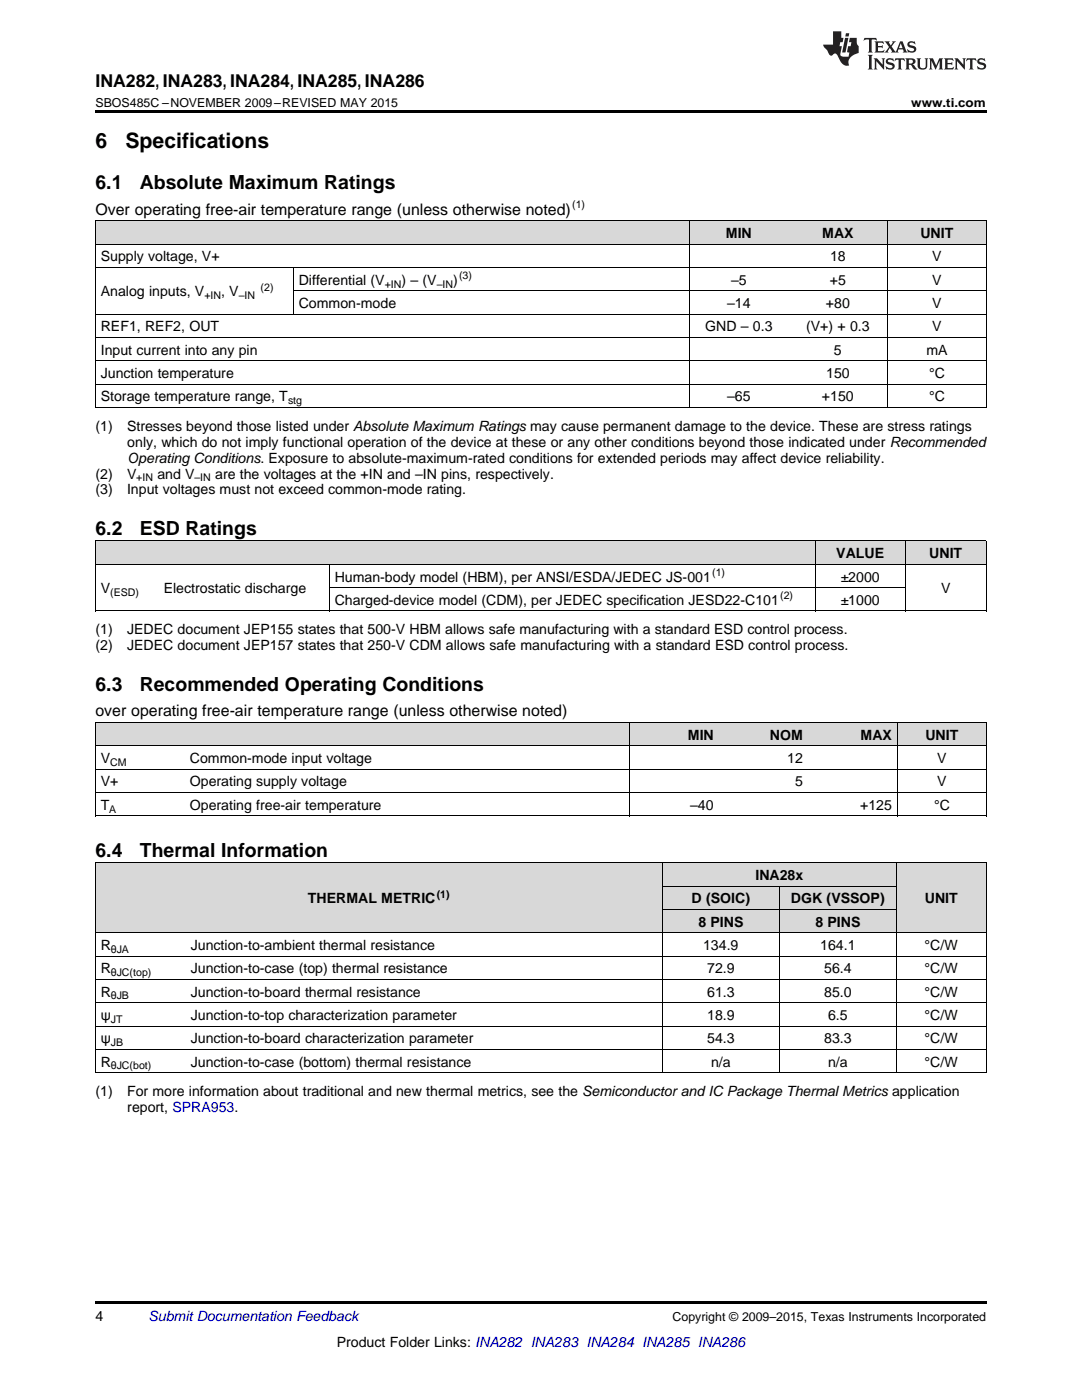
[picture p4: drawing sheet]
<svg xmlns="http://www.w3.org/2000/svg" width="216mm" height="279mm" viewBox="0 0 216 279" stroke-linecap="round" stroke-linejoin="round" font-family="sans-serif">
<defs><g id="words">
<g font-size="4.2">
<text x="19" y="29.6">6</text>
<text x="25" y="29.6">Specifications</text>
</g>
<g font-size="3.9">
<text x="19" y="37.7">6.1</text>
<text x="27.9" y="37.7">Absolute Maximum Ratings</text>
<text x="19" y="106.8">6.2</text>
<text x="27.9" y="106.8">ESD Ratings</text>
<text x="19" y="137.8">6.3</text>
<text x="27.9" y="137.8">Recommended Operating Conditions</text>
<text x="19" y="171">6.4</text>
<text x="27.9" y="171">Thermal Information</text>
</g>
<text font-size="3.5" x="19" y="17.3">INA282, INA283, INA284, INA285, INA286</text>
<g font-size="3.2">
<text x="19" y="42.9">Over operating free-air temperature range (unless otherwise noted)</text>
<text x="19" y="143">over operating free-air temperature range (unless otherwise noted)</text>
</g>
<g font-size="2.8">
<text x="144.9" y="47.5">MIN</text>
<text x="164.1" y="47.5">MAX</text>
<text x="183.7" y="47.5">UNIT</text>
<text x="20.1" y="52.2">Supply voltage, V+</text>
<text x="165.6" y="52.2">18</text>
<text x="186" y="52.2">V</text>
<text x="20.1" y="59.2">Analog inputs, V</text>
<text x="44.1" y="59.2">, V</text>
<text x="59.6" y="56.8">Differential (V</text>
<text x="80.1" y="56.8">) – (V</text>
<text x="90.4" y="56.8">)</text>
<text x="145.9" y="56.8">–5</text>
<text x="165.6" y="56.8">+5</text>
<text x="186" y="56.8">V</text>
<text x="59.6" y="61.5">Common-mode</text>
<text x="145.1" y="61.5">–14</text>
<text x="164.8" y="61.5">+80</text>
<text x="186" y="61.5">V</text>
<text x="20.1" y="66.1">REF1, REF2, OUT</text>
<text x="20.1" y="70.8">Input current into any pin</text>
<text x="140.7" y="66.1">GND – 0.3</text>
<text x="160.9" y="66.1">(V+) + 0.3</text>
<text x="166.4" y="70.8">5</text>
<text x="184.9" y="70.8">mA</text>
<text x="186" y="66.1">V</text>
<text x="20.1" y="75.5">Junction temperature</text>
<text x="164.9" y="75.5">150</text>
<text x="185.4" y="75.5">°C</text>
<text x="20.1" y="80.1">Storage temperature range, T</text>
<text x="145.1" y="80.1">–65</text>
<text x="164" y="80.1">+150</text>
<text x="185.4" y="80.1">°C</text>
<text x="19" y="86">(1)</text>
<text x="25.4" y="86">Stresses beyond those listed under Absolute Maximum Ratings may cause permanent damage to the device. These are stress ratings</text>
<text x="25.4" y="89.1">only, which do not imply functional operation of the device at these or any other conditions beyond those indicated under Recommended</text>
<text x="19" y="95.5">(2)</text>
<text x="25.4" y="95.5">V</text>
<text x="25.4" y="92.3">Operating Conditions. Exposure to absolute-maximum-rated conditions for extended periods may affect device reliability.</text>
<text x="31.4" y="95.5">and V</text>
<text x="42.9" y="95.5">are the voltages at the +IN and –IN pins, respectively.</text>
<text x="19" y="98.7">(3)</text>
<text x="25.4" y="98.7">Input voltages must not exceed common-mode rating.</text>
<text x="166.9" y="111.4">VALUE</text>
<text x="185.4" y="111.4">UNIT</text>
<text x="20.1" y="118.4">V</text>
<text x="32.7" y="118.4">Electrostatic discharge</text>
<text x="66.8" y="116.1">Human-body model (HBM), per ANSI/ESDA/JEDEC JS-001</text>
<text x="167.7" y="116.1">±2000</text>
<text x="187.8" y="118.4">V</text>
<text x="66.8" y="120.7">Charged-device model (CDM), per JEDEC specification JESD22-C101</text>
<text x="167.7" y="120.7">±1000</text>
<text x="19" y="126.6">(1)</text>
<text x="19" y="129.8">(2)</text>
<text x="25.4" y="126.6">JEDEC document JEP155 states that 500-V HBM allows safe manufacturing with a standard ESD control process.</text>
<text x="25.4" y="129.8">JEDEC document JEP157 states that 250-V CDM allows safe manufacturing with a standard ESD control process.</text>
<text x="137.3" y="147.6">MIN</text>
<text x="153.6" y="147.6">NOM</text>
<text x="171.7" y="147.6">MAX</text>
<text x="184.6" y="147.6">UNIT</text>
<text x="20.1" y="152.3">V</text>
<text x="37.9" y="152.3">Common-mode input voltage</text>
<text x="157.1" y="152.3">12</text>
<text x="187" y="152.3">V</text>
<text x="20.1" y="157">V+</text>
<text x="20.1" y="161.6">T</text>
<text x="37.9" y="157">Operating supply voltage</text>
<text x="37.9" y="161.6">Operating free-air temperature</text>
<text x="137.7" y="161.6">–40</text>
<text x="158.6" y="157">5</text>
<text x="171.6" y="161.6">+125</text>
<text x="186.4" y="161.6">°C</text>
<text x="187" y="157">V</text>
<text x="150.7" y="175.6">INA28x</text>
<text x="61.5" y="180.3">THERMAL METRIC</text>
<text x="138" y="180.3">D (SOIC)</text>
<text x="139.3" y="184.9">8 PINS</text>
<text x="157.8" y="180.3">DGK (VSSOP)</text>
<text x="162.7" y="184.9">8 PINS</text>
<text x="184.5" y="180.3">UNIT</text>
<text x="20.1" y="189.6">R</text>
<text x="38.1" y="189.6">Junction-to-ambient thermal resistance</text>
<text x="140.3" y="189.6">134.9</text>
<text x="163.7" y="189.6">164.1</text>
<text x="184.5" y="189.6">°C/W</text>
<text x="20.1" y="194.2">R</text>
<text x="38.1" y="194.2">Junction-to-case (top) thermal resistance</text>
<text x="141.1" y="194.2">72.9</text>
<text x="164.5" y="194.2">56.4</text>
<text x="184.5" y="194.2">°C/W</text>
<text x="20.1" y="198.9">R</text>
<text x="20.1" y="203.6">ψ</text>
<text x="38.1" y="198.9">Junction-to-board thermal resistance</text>
<text x="38.1" y="203.6">Junction-to-top characterization parameter</text>
<text x="141.1" y="198.9">61.3</text>
<text x="141.1" y="203.6">18.9</text>
<text x="164.5" y="198.9">85.0</text>
<text x="165.2" y="203.6">6.5</text>
<text x="184.5" y="198.9">°C/W</text>
<text x="184.5" y="203.6">°C/W</text>
<text x="20.1" y="208.2">ψ</text>
<text x="38.1" y="208.2">Junction-to-board characterization parameter</text>
<text x="141.1" y="208.2">54.3</text>
<text x="164.5" y="208.2">83.3</text>
<text x="184.5" y="208.2">°C/W</text>
<text x="20.1" y="212.9">R</text>
<text x="38.1" y="212.9">Junction-to-case (bottom) thermal resistance</text>
<text x="141.9" y="212.9">n/a</text>
<text x="165.2" y="212.9">n/a</text>
<text x="184.5" y="212.9">°C/W</text>
<text x="19" y="218.7">(1)</text>
<text x="25.4" y="218.7">For more information about traditional and new thermal metrics, see the Semiconductor and IC Package Thermal Metrics application</text>
<text x="25.4" y="221.9">report, SPRA953.</text>
<text x="19" y="263.6">4</text>
<text x="67.2" y="268.9">Product Folder Links: INA282 INA283 INA284 INA285 INA286</text>
</g>
<text font-size="2.8" fill="#0000c8" x="29.6" y="263.6">Submit Documentation Feedback</text>
<g font-size="2.5">
<text x="19" y="21.4">SBOS485C –NOVEMBER 2009–REVISED MAY 2015</text>
<text x="181.8" y="21.4">www.ti.com</text>
<text x="134.2" y="263.6">Copyright © 2009–2015, Texas Instruments Incorporated</text>
</g>
<g font-size="2.1">
<text x="114.2" y="41.6">(1)</text>
<text x="40.8" y="59.7">+IN</text>
<text x="47.6" y="59.7">–IN</text>
<text x="52" y="58">(2)</text>
<text x="76.8" y="57.4">+IN</text>
<text x="87.1" y="57.4">–IN</text>
<text x="91.6" y="55.7">(3)</text>
<text x="57.5" y="80.7">stg</text>
<text x="27.2" y="96.1">+IN</text>
<text x="38.8" y="96.1">–IN</text>
<text x="22" y="119">(ESD)</text>
<text x="142.1" y="114.9">(1)</text>
<text x="155.7" y="119.6">(2)</text>
<text x="22" y="152.9">CM</text>
<text x="21.8" y="162.2">A</text>
<text x="87.1" y="179.1">(1)</text>
<text x="22.1" y="190.1">θJA</text>
<text x="22.1" y="194.8">θJC(top)</text>
<text x="22.1" y="199.5">θJB</text>
<text x="22.1" y="204.1">JT</text>
<text x="22.1" y="208.8">JB</text>
<text x="22.1" y="213.4">θJC(bot)</text>
</g>
</g></defs>
<g fill="#d8d8d8">
<path d="M19 172.2h18v14h-18z"/>
<path d="M37 172.2h95.2v14h-95.2z"/>
<path d="M132.2 181.5h23.3v4.7h-23.3z"/>
<path d="M155.5 181.5h23.4v4.7h-23.4z"/>
<path d="M178.9 172.2h17.9v14h-17.9z"/>
<path d="M132.2 176.9h23.3v4.6h-23.3z"/>
<path d="M155.5 176.9h23.4v4.6h-23.4z"/>
<path d="M132.2 172.2h23.3v4.7h-23.3z"/>
<path d="M155.5 172.2h23.4v4.7h-23.4z"/>
<path d="M19 144.3h17.8v4.6h-17.8z"/>
<path d="M36.8 144.3h88.9v4.6h-88.9z"/>
<path d="M125.7 144.3h17.8v4.6h-17.8z"/>
<path d="M143.5 144.3h17.8v4.6h-17.8z"/>
<path d="M161.3 144.3h17.8v4.6h-17.8z"/>
<path d="M179.1 144.3h17.7v4.6h-17.7z"/>
<path d="M19 108h12.6v4.7h-12.6z"/>
<path d="M31.6 108h34.1v4.7h-34.1z"/>
<path d="M65.7 108h97v4.7h-97z"/>
<path d="M162.7 108h18v4.7h-18z"/>
<path d="M180.7 108h16.1v4.7h-16.1z"/>
<path d="M19 44.1h39.6v4.7h-39.6z"/>
<path d="M58.6 44.1h79v4.7h-79z"/>
<path d="M137.6 44.1h19.7v4.7h-19.7z"/>
<path d="M157.3 44.1h19.8v4.7h-19.8z"/>
<path d="M177.1 44.1h19.7v4.7h-19.7z"/>
</g>
<g fill="#000">
<path d="M19 22h177.8v.5h-177.8zM19 122h.2zM65.6 122h.1zM162.6 122h.1zM180.6 122h.1zM196.7 122h.1zM19 162.8l.2 .1zM125.6 162.8l.1 .1zM179 162.8l.1 .1zM196.7 162.8l.1 .1zM19 214.1h.2zM132.1 214.1h.1z"/>
<path d="M155.4 214.1h.1zM178.8 214.1h.1zM196.7 214.1h.1zM19 259.7h177.8v.5h-177.8z"/>
</g>
<g fill="none" stroke="#000" stroke-width=".2">
<path d="M19 53.4h177.8M19 48.7h177.8M19 44.1h177.8M19.1 44.1v37.3M58.5 53.4v9.4M58.6 58h138.2M137.5 44.1v37.3M177 44.1v37.3M196.8 44.1v37.3M19 76.7h177.8M19 72h177.8M19 67.4h177.8"/>
<path d="M19 62.7h177.8M19 81.3h177.8M19 112.6h177.8M19 108h177.8M19.1 108v14M65.7 112.6v9.4M65.7 117.3h115M162.6 108v14M180.6 108v14M196.8 108v14M19 121.9h177.8M19 158.2h177.8"/>
<path d="M19 153.5h177.8M19 148.9h177.8M19 144.2h177.8M19.1 144.2v18.7M125.7 144.2v18.7M179 144.2v18.7M196.8 144.2v18.7M19 172.2h177.8M19 162.8h177.8M19.1 172.2v41.9M132.1 172.2v41.9M132.2 176.8h46.7"/>
<path d="M155.5 176.8v37.3M178.8 172.2v41.9M196.8 172.2v41.9M19 195.5h177.8M19 190.8h177.8M19 186.1h177.8M132.2 181.5h46.7M19 214.1h177.8M19 209.4h177.8M19 204.8h177.8M19 200.1h177.8"/>
</g>
<g fill="#231f20">
<path d="M172.5 7.6l-.1 .5 .4-.2h.6v.1v2.1l-.2 .4h.9l-.2-.4v-2.1l.1-.1h.5l.5 .2-.2-.5zM174.5 8.3l.2 .3v1.5l-.2 .4h1.8l.2-.6a1.04 1.04 0 0 1-1.3 .2v-.7h.6l.3 .2v-.6l-.3 .2h-.6v-.6l.8-.1 .4 .3-.2-.5zM176.5 8.3l.9 1.1-.9 1.1h.8l-.2-.2 .4-.7 .5 .7-.2 .2h1.5l-.2-.2 .2-.4h.9l.1 .4-.2 .2h1l-.3-.3-.7-1.9h-.5l-.9 2-.8-1 .9-1h-.8l.1 .3-.4 .5-.3-.6 .1-.2zM179.7 8.6l.4 1h-.7zM181.3 8.4a.63 .63 0 0 0-.2 .7 .63 .63 0 0 0 .6 .4l.6 .2 .1 .2a.75 .75 0 0 1-.7 .4 .75 .75 0 0 1-.6-.5l.1 .7 .1-.1a1.11 1.11 0 0 0 1.5-.6 1.13 1.13 0 0 0-1.2-.8l-.1-.4a1.04 1.04 0 0 1 1.2 .2l-.2-.5-.2 .1-.4-.2zM173.2 10.9l.2 .4v2.2l-.2 .4h1l-.3-.4v-2.2l.3-.4zM174.3 11.6l.3 .4v1.5l-.3 .4h.8l-.2-.4v-1.3l1.5 1.7v-1.9l.2-.4h-.7l.2 .4v.9l-1.1-1.3zM177 11.8a.62 .62 0 0 0-.2 .7 .62 .62 0 0 0 .6 .4l.6 .1 .1 .3a.76 .76 0 0 1-.7 .3 .76 .76 0 0 1-.7-.4l.2 .7 .1-.1a1.11 1.11 0 0 0 1.5-.6 1.13 1.13 0 0 0-1.2-.8l-.1-.4a1.04 1.04 0 0 1 1.2 .2l-.2-.6-.2 .1-.5-.1zM178.7 11.6l-.2 .6a.61 .61 0 0 1 .8-.3v1.6l-.2 .4h.9l-.2-.4v-1.6a.63 .63 0 0 1 .7 .3l-.1-.6zM180.6 11.6l.3 .4v1.5l-.3 .4h1l-.2-.2-.1-.8 .6 .2a.76 .76 0 0 0 1.2 .7l-1-1a.58 .58 0 0 0 .6-.5 .58 .58 0 0 0-.5-.6zM181.4 11.9h.1a.45 .45 0 0 1 .5 .1 .45 .45 0 0 1 .1 .5l-.8 .2zM182.9 11.6l.2 .2a2.17 2.17 0 0 0 .3 1.9 .99 .99 0 0 0 1.6-.6v-1.1l.2-.4h-.7l.2 .2a1.92 1.92 0 0 1-.2 1.8 .6 .6 0 0 1-.9-.5v-1.1l.2-.4zM185.4 11.6l.2 .4v1.5l-.2 .4h.7l-.2-.4v-1.4l.8 1.8 .8-1.8v1.4l-.2 .4h.9l-.2-.4v-1.5l.2-.4h-.8l-.6 1.5-.6-1.5zM188.4 11.6l.2 .4v1.5l-.2 .4h1.8l.1-.6a1.04 1.04 0 0 1-1.2 .1v-.6h.5l.4 .2v-.6l-.4 .2h-.5v-.7h.8l.3 .3-.1-.6zM190.5 11.6l.2 .4v1.5l-.2 .4h.7l-.2-.4v-1.3l1.5 1.7v-1.9l.2-.4h-.7l.2 .4v.9l-1.1-1.3zM192.9 11.6l-.1 .6a.61 .61 0 0 1 .7-.3l.1 1.6-.3 .4h1l-.3-.4 .1-1.6a.63 .63 0 0 1 .7 .3l-.1-.6zM195.2 11.8a.62 .62 0 0 0-.2 .7 .62 .62 0 0 0 .6 .4l.6 .1 .1 .3a.76 .76 0 0 1-.7 .3 .76 .76 0 0 1-.6-.4l.1 .7 .1-.1a1.11 1.11 0 0 0 1.6-.6 1.13 1.13 0 0 0-1.3-.8l-.1-.4a1.04 1.04 0 0 1 1.2 .2l-.1-.6-.2 .1-.5-.1z"/>
<path d="M166.2 6.3v2.6h-1.9v.4l.8 .9a.91 .91 0 0 0 1 .8 .56 .56 0 0 1 .5-.3 .56 .56 0 0 1 .5 .3l.4 .8a1.53 1.53 0 0 0 1.9 1.2 1.54 1.54 0 0 1 1-2.1l.9-.3v-1.4a1.52 1.52 0 0 1-.4-1.6h-1.3l-.2 .8h.5l-.2 .8h-.5l-.1 1v.2l.4 .1-.2 .8a1.93 1.93 0 0 1-1.6-.3l.3-1.8h-.5l.2-.8h.4l.2-.8h-.4v-1.3zM168.6 7.6l-.6 2.9h.7l.6-2.9zM168.8 6.6l-.1 .7h.6l.2-.7z"/>
</g>
<use href="#words"/>
</svg>
